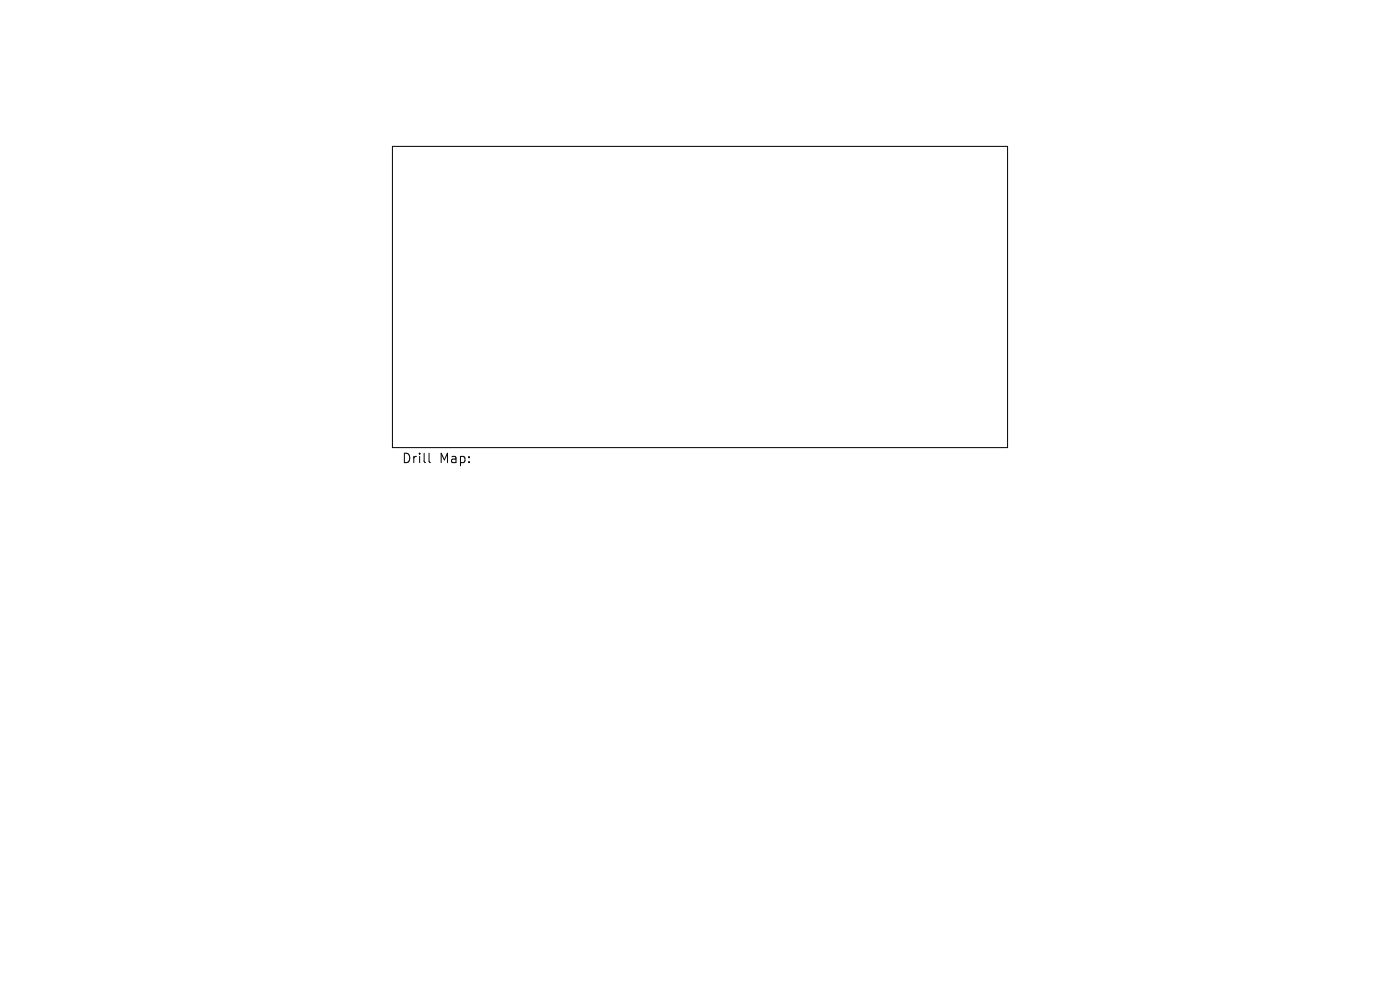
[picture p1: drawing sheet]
<svg xmlns="http://www.w3.org/2000/svg" width="297mm" height="210mm" viewBox="0 0 297 210" stroke-linecap="round" stroke-linejoin="round" font-family="sans-serif">
<defs><g id="words">
<g font-size="2.8">
<text x="85.2" y="98.5">Drill</text>
<text x="93.2" y="98.5">Map:</text>
</g>
</g></defs>
<path d="M83.3 31.1h130.5v63.9h-130.5zM91 96.1v1.8l.3 .2" fill="none" stroke="#000" stroke-width=".21"/>
<use href="#words"/>
</svg>
